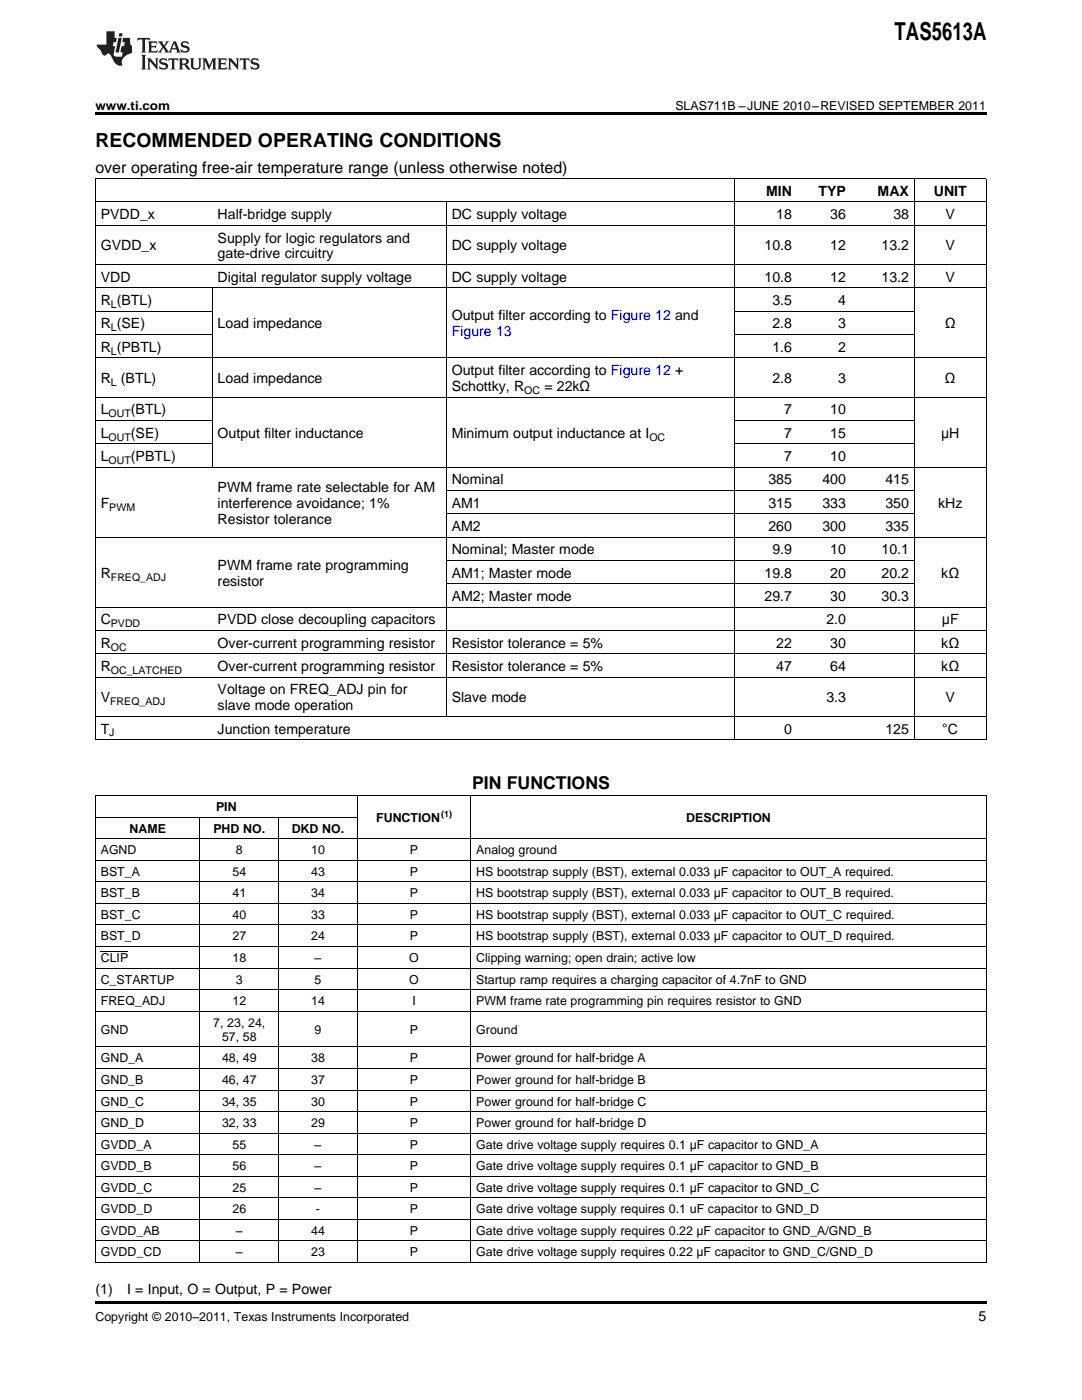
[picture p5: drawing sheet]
<svg xmlns="http://www.w3.org/2000/svg" width="216mm" height="279mm" viewBox="0 0 216 279" stroke-linecap="round" stroke-linejoin="round" font-family="sans-serif">
<defs><g id="words">
<text font-size="4.9" x="178.5" y="7.9">TAS5613A</text>
<text font-size="3.9" x="19" y="29.3">RECOMMENDED OPERATING CONDITIONS</text>
<text font-size="3.5" x="94.2" y="157.6">PIN FUNCTIONS</text>
<text font-size="3.2" x="19" y="34.4">over operating free-air temperature range (unless otherwise noted)</text>
<g font-size="2.8">
<text x="152.9" y="39.1">MIN</text>
<text x="163.3" y="39.1">TYP</text>
<text x="175.1" y="39.1">MAX</text>
<text x="186.3" y="39.1">UNIT</text>
<text x="20.1" y="43.7">PVDD_x</text>
<text x="43.4" y="43.7">Half-bridge supply</text>
<text x="90.1" y="43.7">DC supply voltage</text>
<text x="154.9" y="43.7">18</text>
<text x="165.7" y="43.7">36</text>
<text x="178.3" y="43.7">38</text>
<text x="188.7" y="43.7">V</text>
<text x="20.1" y="50">GVDD_x</text>
<text x="43.4" y="48.4">Supply for logic regulators and</text>
<text x="43.4" y="51.6">gate-drive circuitry</text>
<text x="90.1" y="50">DC supply voltage</text>
<text x="152.5" y="50">10.8</text>
<text x="165.7" y="50">12</text>
<text x="175.9" y="50">13.2</text>
<text x="188.7" y="50">V</text>
<text x="20.1" y="56.2">VDD</text>
<text x="43.4" y="56.2">Digital regulator supply voltage</text>
<text x="90.1" y="56.2">DC supply voltage</text>
<text x="152.5" y="56.2">10.8</text>
<text x="165.7" y="56.2">12</text>
<text x="175.9" y="56.2">13.2</text>
<text x="188.7" y="56.2">V</text>
<text x="20.1" y="60.9">R (BTL)</text>
<text x="20.1" y="65.5">R (SE)</text>
<text x="43.4" y="65.5">Load impedance</text>
<text x="90.1" y="64">Output filter according to Figure 12 and</text>
<text x="154.1" y="60.9">3.5</text>
<text x="154.1" y="65.5">2.8</text>
<text x="167.2" y="60.9">4</text>
<text x="167.2" y="65.5">3</text>
<text x="188.5" y="65.5">Ω</text>
<text x="20.1" y="70.2">R (PBTL)</text>
<text x="154.1" y="70.2">1.6</text>
<text x="167.2" y="70.2">2</text>
<text x="20.1" y="76.4">R</text>
<text x="24.1" y="76.4">(BTL)</text>
<text x="43.4" y="76.4">Load impedance</text>
<text x="90.1" y="74.9">Output filter according to Figure 12 +</text>
<text x="154.1" y="76.4">2.8</text>
<text x="167.2" y="76.4">3</text>
<text x="188.6" y="76.4">Ω</text>
<text x="20.1" y="82.7">L</text>
<text x="26.1" y="82.7">(BTL)</text>
<text x="90.1" y="78">Schottky, R</text>
<text x="108.6" y="78">= 22kΩ</text>
<text x="156.5" y="82.7">7</text>
<text x="165.7" y="82.7">10</text>
<text x="20.1" y="87.3">L</text>
<text x="26.1" y="87.3">(SE)</text>
<text x="43.4" y="87.3">Output filter inductance</text>
<text x="90.1" y="87.3">Minimum output inductance at I</text>
<text x="156.5" y="87.3">7</text>
<text x="165.7" y="87.3">15</text>
<text x="187.8" y="87.3">μH</text>
<text x="20.1" y="92">L</text>
<text x="26.1" y="92">(PBTL)</text>
<text x="156.5" y="92">7</text>
<text x="165.7" y="92">10</text>
<text x="20.1" y="101.3">F</text>
<text x="43.4" y="98.1">PWM frame rate selectable for AM</text>
<text x="43.4" y="101.3">interference avoidance; 1%</text>
<text x="90.1" y="96.7">Nominal</text>
<text x="90.1" y="101.3">AM1</text>
<text x="153.3" y="96.7">385</text>
<text x="153.3" y="101.3">315</text>
<text x="164.1" y="96.7">400</text>
<text x="164.1" y="101.3">333</text>
<text x="176.7" y="96.7">415</text>
<text x="176.7" y="101.3">350</text>
<text x="187.2" y="101.3">kHz</text>
<text x="43.4" y="104.5">Resistor tolerance</text>
<text x="90.1" y="106">AM2</text>
<text x="153.3" y="106">260</text>
<text x="164.1" y="106">300</text>
<text x="176.7" y="106">335</text>
<text x="43.4" y="113.7">PWM frame rate programming</text>
<text x="90.1" y="110.6">Nominal; Master mode</text>
<text x="154.1" y="110.6">9.9</text>
<text x="165.7" y="110.6">10</text>
<text x="175.9" y="110.6">10.1</text>
<text x="20.1" y="115.3">R</text>
<text x="43.4" y="116.9">resistor</text>
<text x="90.1" y="115.3">AM1; Master mode</text>
<text x="90.1" y="119.9">AM2; Master mode</text>
<text x="152.5" y="115.3">19.8</text>
<text x="152.5" y="119.9">29.7</text>
<text x="165.7" y="115.3">20</text>
<text x="165.7" y="119.9">30</text>
<text x="175.9" y="115.3">20.2</text>
<text x="175.9" y="119.9">30.3</text>
<text x="187.8" y="115.3">kΩ</text>
<text x="20.1" y="124.6">C</text>
<text x="43.4" y="124.6">PVDD close decoupling capacitors</text>
<text x="164.9" y="124.6">2.0</text>
<text x="188" y="124.6">μF</text>
<text x="20.1" y="129.3">R</text>
<text x="43.4" y="129.3">Over-current programming resistor</text>
<text x="90.1" y="129.3">Resistor tolerance = 5%</text>
<text x="154.9" y="129.3">22</text>
<text x="165.7" y="129.3">30</text>
<text x="187.8" y="129.3">kΩ</text>
<text x="20.1" y="133.9">R</text>
<text x="43.4" y="133.9">Over-current programming resistor</text>
<text x="90.1" y="133.9">Resistor tolerance = 5%</text>
<text x="154.9" y="133.9">47</text>
<text x="165.7" y="133.9">64</text>
<text x="187.8" y="133.9">kΩ</text>
<text x="20.1" y="140.2">V</text>
<text x="43.4" y="138.6">Voltage on FREQ_ADJ pin for</text>
<text x="43.4" y="141.7">slave mode operation</text>
<text x="90.1" y="140.2">Slave mode</text>
<text x="164.9" y="140.2">3.3</text>
<text x="188.7" y="140.2">V</text>
<text x="20.1" y="146.4">T</text>
<text x="43.4" y="146.4">Junction temperature</text>
<text x="156.5" y="146.4">0</text>
<text x="176.7" y="146.4">125</text>
<text x="188" y="146.4">°C</text>
<text x="19" y="258.2">(1)</text>
<text x="25.4" y="258.2">I = Input, O = Output, P = Power</text>
<text x="195.3" y="263.6">5</text>
</g>
<text font-size="2.8" fill="#00f" x="90.1" y="67.1">Figure 13</text>
<g font-size="2.5">
<text x="19" y="21.9">www.ti.com</text>
<text x="134.8" y="21.9">SLAS711B –JUNE 2010–REVISED SEPTEMBER 2011</text>
<text x="43.1" y="161.9">PIN</text>
<text x="25.9" y="166.2">NAME</text>
<text x="42.6" y="166.2">PHD NO.</text>
<text x="58.2" y="166.2">DKD NO.</text>
<text x="75.1" y="164">FUNCTION</text>
<text x="136.9" y="164">DESCRIPTION</text>
<text x="20.1" y="170.5">AGND</text>
<text x="47.1" y="170.5">8</text>
<text x="62.1" y="170.5">10</text>
<text x="81.8" y="170.5">P</text>
<text x="95" y="170.5">Analog ground</text>
<text x="20.1" y="174.8">BST_A</text>
<text x="20.1" y="179.1">BST_B</text>
<text x="46.4" y="174.8">54</text>
<text x="46.4" y="179.1">41</text>
<text x="62.1" y="174.8">43</text>
<text x="62.1" y="179.1">34</text>
<text x="81.8" y="174.8">P</text>
<text x="81.8" y="179.1">P</text>
<text x="95" y="174.8">HS bootstrap supply (BST), external 0.033 μF capacitor to OUT_A required.</text>
<text x="95" y="179.1">HS bootstrap supply (BST), external 0.033 μF capacitor to OUT_B required.</text>
<text x="20.1" y="183.4">BST_C</text>
<text x="46.4" y="183.4">40</text>
<text x="62.1" y="183.4">33</text>
<text x="81.8" y="183.4">P</text>
<text x="95" y="183.4">HS bootstrap supply (BST), external 0.033 μF capacitor to OUT_C required.</text>
<text x="20.1" y="187.7">BST_D</text>
<text x="20.1" y="192">CLIP</text>
<text x="46.4" y="187.7">27</text>
<text x="46.4" y="192">18</text>
<text x="62.1" y="187.7">24</text>
<text x="62.8" y="192">–</text>
<text x="81.7" y="192">O</text>
<text x="81.8" y="187.7">P</text>
<text x="95" y="187.7">HS bootstrap supply (BST), external 0.033 μF capacitor to OUT_D required.</text>
<text x="95" y="192">Clipping warning; open drain; active low</text>
<text x="20.1" y="196.3">C_STARTUP</text>
<text x="47.1" y="196.3">3</text>
<text x="62.8" y="196.3">5</text>
<text x="81.7" y="196.3">O</text>
<text x="95" y="196.3">Startup ramp requires a charging capacitor of 4.7nF to GND</text>
<text x="20.1" y="200.6">FREQ_ADJ</text>
<text x="46.4" y="200.6">12</text>
<text x="62.1" y="200.6">14</text>
<text x="82.3" y="200.6">I</text>
<text x="95" y="200.6">PWM frame rate programming pin requires resistor to GND</text>
<text x="20.1" y="206.3">GND</text>
<text x="42.5" y="204.9">7, 23, 24,</text>
<text x="44.3" y="207.7">57, 58</text>
<text x="62.8" y="206.3">9</text>
<text x="81.8" y="206.3">P</text>
<text x="95" y="206.3">Ground</text>
<text x="20.1" y="212">GND_A</text>
<text x="44.3" y="212">48, 49</text>
<text x="62.1" y="212">38</text>
<text x="81.8" y="212">P</text>
<text x="95" y="212">Power ground for half-bridge A</text>
<text x="20.1" y="216.3">GND_B</text>
<text x="20.1" y="220.6">GND_C</text>
<text x="44.3" y="216.3">46, 47</text>
<text x="44.3" y="220.6">34, 35</text>
<text x="62.1" y="216.3">37</text>
<text x="62.1" y="220.6">30</text>
<text x="81.8" y="216.3">P</text>
<text x="81.8" y="220.6">P</text>
<text x="95" y="216.3">Power ground for half-bridge B</text>
<text x="95" y="220.6">Power ground for half-bridge C</text>
<text x="20.1" y="224.9">GND_D</text>
<text x="44.3" y="224.9">32, 33</text>
<text x="62.1" y="224.9">29</text>
<text x="81.8" y="224.9">P</text>
<text x="95" y="224.9">Power ground for half-bridge D</text>
<text x="20.1" y="229.2">GVDD_A</text>
<text x="20.1" y="233.5">GVDD_B</text>
<text x="46.4" y="229.2">55</text>
<text x="46.4" y="233.5">56</text>
<text x="62.8" y="229.2">–</text>
<text x="62.8" y="233.5">–</text>
<text x="81.8" y="229.2">P</text>
<text x="81.8" y="233.5">P</text>
<text x="95" y="229.2">Gate drive voltage supply requires 0.1 μF capacitor to GND_A</text>
<text x="95" y="233.5">Gate drive voltage supply requires 0.1 μF capacitor to GND_B</text>
<text x="20.1" y="237.8">GVDD_C</text>
<text x="46.4" y="237.8">25</text>
<text x="62.8" y="237.8">–</text>
<text x="81.8" y="237.8">P</text>
<text x="95" y="237.8">Gate drive voltage supply requires 0.1 μF capacitor to GND_C</text>
<text x="20.1" y="242.1">GVDD_D</text>
<text x="46.4" y="242.1">26</text>
<text x="63" y="242.1">-</text>
<text x="81.8" y="242.1">P</text>
<text x="95" y="242.1">Gate drive voltage supply requires 0.1 uF capacitor to GND_D</text>
<text x="20.1" y="246.5">GVDD_AB</text>
<text x="20.1" y="250.8">GVDD_CD</text>
<text x="47.1" y="246.5">–</text>
<text x="47.1" y="250.8">–</text>
<text x="62.1" y="246.5">44</text>
<text x="62.1" y="250.8">23</text>
<text x="81.8" y="246.5">P</text>
<text x="81.8" y="250.8">P</text>
<text x="95" y="246.5">Gate drive voltage supply requires 0.22 μF capacitor to GND_A/GND_B</text>
<text x="95" y="250.8">Gate drive voltage supply requires 0.22 μF capacitor to GND_C/GND_D</text>
<text x="19" y="263.6">Copyright © 2010–2011, Texas Instruments Incorporated</text>
</g>
<g font-size="2.1">
<text x="22.1" y="61.5">L</text>
<text x="22.1" y="66.1">L</text>
<text x="22.1" y="70.8">L</text>
<text x="22.1" y="77">L</text>
<text x="21.7" y="83.3">OUT</text>
<text x="104.6" y="78.6">OC</text>
<text x="21.7" y="87.9">OUT</text>
<text x="129.6" y="87.9">OC</text>
<text x="21.7" y="92.6">OUT</text>
<text x="21.8" y="101.9">PWM</text>
<text x="22.1" y="115.9">FREQ_ADJ</text>
<text x="22.1" y="125.2">PVDD</text>
<text x="22.1" y="129.8">OC</text>
<text x="22.1" y="134.5">OC_LATCHED</text>
<text x="22" y="140.7">FREQ_ADJ</text>
<text x="21.8" y="147">J</text>
</g>
<text font-size="1.8" x="88" y="163">(1)</text>
</g></defs>
<g fill="#231f20">
<path d="M27.5 7.6l-.1 .5 .4-.2h.6v.1v2.1l-.2 .4h1l-.3-.4v-2.1l.1-.1h.5l.5 .2-.2-.5zM29.5 8.3l.2 .3v1.5l-.2 .4h1.8l.2-.6a1.04 1.04 0 0 1-1.3 .2v-.7h.6l.3 .2v-.6l-.3 .2h-.6v-.6l.8-.1 .4 .3-.2-.5zM31.5 8.3l.9 1.1-.9 1.1h.8l-.2-.2 .5-.7 .4 .7-.2 .2h1.5l-.1-.2 .1-.4h.9l.1 .4-.2 .2h1l-.3-.3-.7-1.9h-.5l-.9 2-.8-1 .9-1h-.8l.1 .3-.3 .5-.4-.6 .2-.2zM34.7 8.6l.4 1h-.7zM36.3 8.4a.63 .63 0 0 0-.2 .7 .63 .63 0 0 0 .6 .4l.6 .2 .1 .2a.75 .75 0 0 1-.7 .4 .75 .75 0 0 1-.6-.5l.1 .7 .1-.1a1.11 1.11 0 0 0 1.5-.6 1.13 1.13 0 0 0-1.2-.8l-.1-.4a1.04 1.04 0 0 1 1.2 .2l-.2-.5-.1 .1-.5-.2zM28.2 10.9l.2 .4v2.2l-.2 .4h1l-.3-.4v-2.2l.3-.4zM29.3 11.6l.3 .4v1.5l-.3 .4h.8l-.2-.4v-1.3l1.5 1.7v-1.9l.2-.4h-.7l.2 .4v.9l-1.1-1.3zM32 11.8a.62 .62 0 0 0-.2 .7 .62 .62 0 0 0 .6 .4l.6 .1 .1 .3a.76 .76 0 0 1-.7 .3 .76 .76 0 0 1-.6-.4l.1 .7 .1-.1a1.11 1.11 0 0 0 1.5-.6 1.13 1.13 0 0 0-1.2-.8l-.1-.4a1.04 1.04 0 0 1 1.2 .2l-.2-.6-.1 .1-.5-.1zM33.7 11.6l-.2 .6a.61 .61 0 0 1 .8-.3v1.6l-.2 .4h.9l-.2-.4v-1.6a.63 .63 0 0 1 .8 .3l-.2-.6zM35.6 11.6l.3 .4v1.5l-.3 .4h1l-.2-.2v-.8l.5 .2a.76 .76 0 0 0 1.2 .7l-1-1a.58 .58 0 0 0 .6-.5 .58 .58 0 0 0-.5-.6zM36.4 11.9h.1a.45 .45 0 0 1 .5 .1 .45 .45 0 0 1 .1 .5l-.7 .2zM37.9 11.6l.2 .2a2.17 2.17 0 0 0 .3 1.9 .99 .99 0 0 0 1.6-.6v-1.1l.2-.4h-.7l.2 .2a1.92 1.92 0 0 1-.2 1.8 .6 .6 0 0 1-.9-.5v-1.1l.2-.4zM40.4 11.6l.2 .4v1.5l-.2 .4h.7l-.2-.4v-1.4l.8 1.8 .8-1.8v1.4l-.2 .4h.9l-.2-.4v-1.5l.2-.4h-.8l-.6 1.5-.6-1.5zM43.4 11.6l.2 .4v1.5l-.2 .4h1.8l.2-.6a1.04 1.04 0 0 1-1.3 .1v-.6h.5l.4 .2v-.6l-.4 .2h-.5v-.7h.8l.3 .3-.1-.6zM45.5 11.6l.2 .4v1.5l-.2 .4h.7l-.2-.4v-1.3l1.5 1.7v-1.9l.2-.4h-.7l.2 .4v.9l-1.1-1.3zM47.9 11.6l-.1 .6a.61 .61 0 0 1 .8-.3v1.6l-.3 .4h1l-.3-.4 .1-1.6a.63 .63 0 0 1 .7 .3l-.1-.6zM50.2 11.8a.62 .62 0 0 0-.2 .7 .62 .62 0 0 0 .6 .4l.6 .1 .2 .3a.76 .76 0 0 1-.8 .3 .76 .76 0 0 1-.6-.4l.1 .7 .2-.1a1.11 1.11 0 0 0 1.5-.6 1.13 1.13 0 0 0-1.3-.8l-.1-.4a1.04 1.04 0 0 1 1.2 .2l-.1-.6-.2 .1-.5-.1z"/>
<path d="M21.2 6.3v2.6h-1.9l.1 .4 .7 .9a.91 .91 0 0 0 1 .8 .56 .56 0 0 1 .5-.3 .56 .56 0 0 1 .5 .3l.4 .8a1.53 1.53 0 0 0 1.9 1.2 1.54 1.54 0 0 1 1-2.1l.9-.3v-1.4a1.52 1.52 0 0 1-.3-1.6h-1.4l-.2 .8h.5l-.2 .8h-.4l-.2 1v.2l.4 .1-.2 .8a1.93 1.93 0 0 1-1.6-.3l.3-1.8h-.5l.2-.8h.4l.2-.8h-.4v-1.3zM23.6 7.6l-.6 2.9h.7l.6-2.9zM23.8 6.6l-.1 .7h.6l.2-.7z"/>
</g>
<path d="M19 22.5h177.8v.5h-177.8zM19 259.7h177.8v.5h-177.8z" fill="#000"/>
<g fill="none" stroke="#000" stroke-width=".2">
<path d="M19 35.6h177.8M19.1 35.7v112M146.5 35.7v112M182.4 35.7v112M196.8 35.7v112M19 57.4h177.8M19 52.8h177.8M19 45h177.8M19 40.3h177.8M42.3 57.5v35.8M89 40.4v102.6M19 79.3h177.8"/>
<path d="M19 71.4h177.8M19 66.8h23.4M19 62.1h23.4M146.5 66.8h36M146.5 62.1h36M19 93.2h177.8M19 88.6h23.4M19 83.9h23.4M89.1 97.9h93.4M146.5 88.6h36M146.5 83.9h36M19 107.2h177.8"/>
<path d="M89.1 116.5h93.4M89.1 111.8h93.4M89.1 102.5h93.4M19 135.1h177.8M19 130.5h177.8M19 125.8h177.8M19 121.2h177.8M19 158.8h177.8M19 147.6h177.8M19 143h177.8M19.1 158.8v93.2M71.3 158.8v93.2"/>
<path d="M93.9 158.8v93.2M196.8 158.8v93.2M19 176h177.8M19 171.7h177.8M19 167.4h177.8M19 163.1h52.3M39.9 163.1v88.9M55.6 163.1v88.9M19 197.5h177.8M19 193.2h177.8M19 188.9h177.8M19 184.6h177.8"/>
<path d="M19 180.3h177.8M20.1 189.8h5.5M19 217.5h177.8M19 213.2h177.8M19 208.9h177.8M19 201.8h177.8M19 239.1h177.8M19 234.8h177.8M19 230.5h177.8M19 226.1h177.8M19 221.8h177.8M19 252h177.8"/>
<path d="M19 247.7h177.8M19 243.4h177.8"/>
</g>
<use href="#words"/>
</svg>
